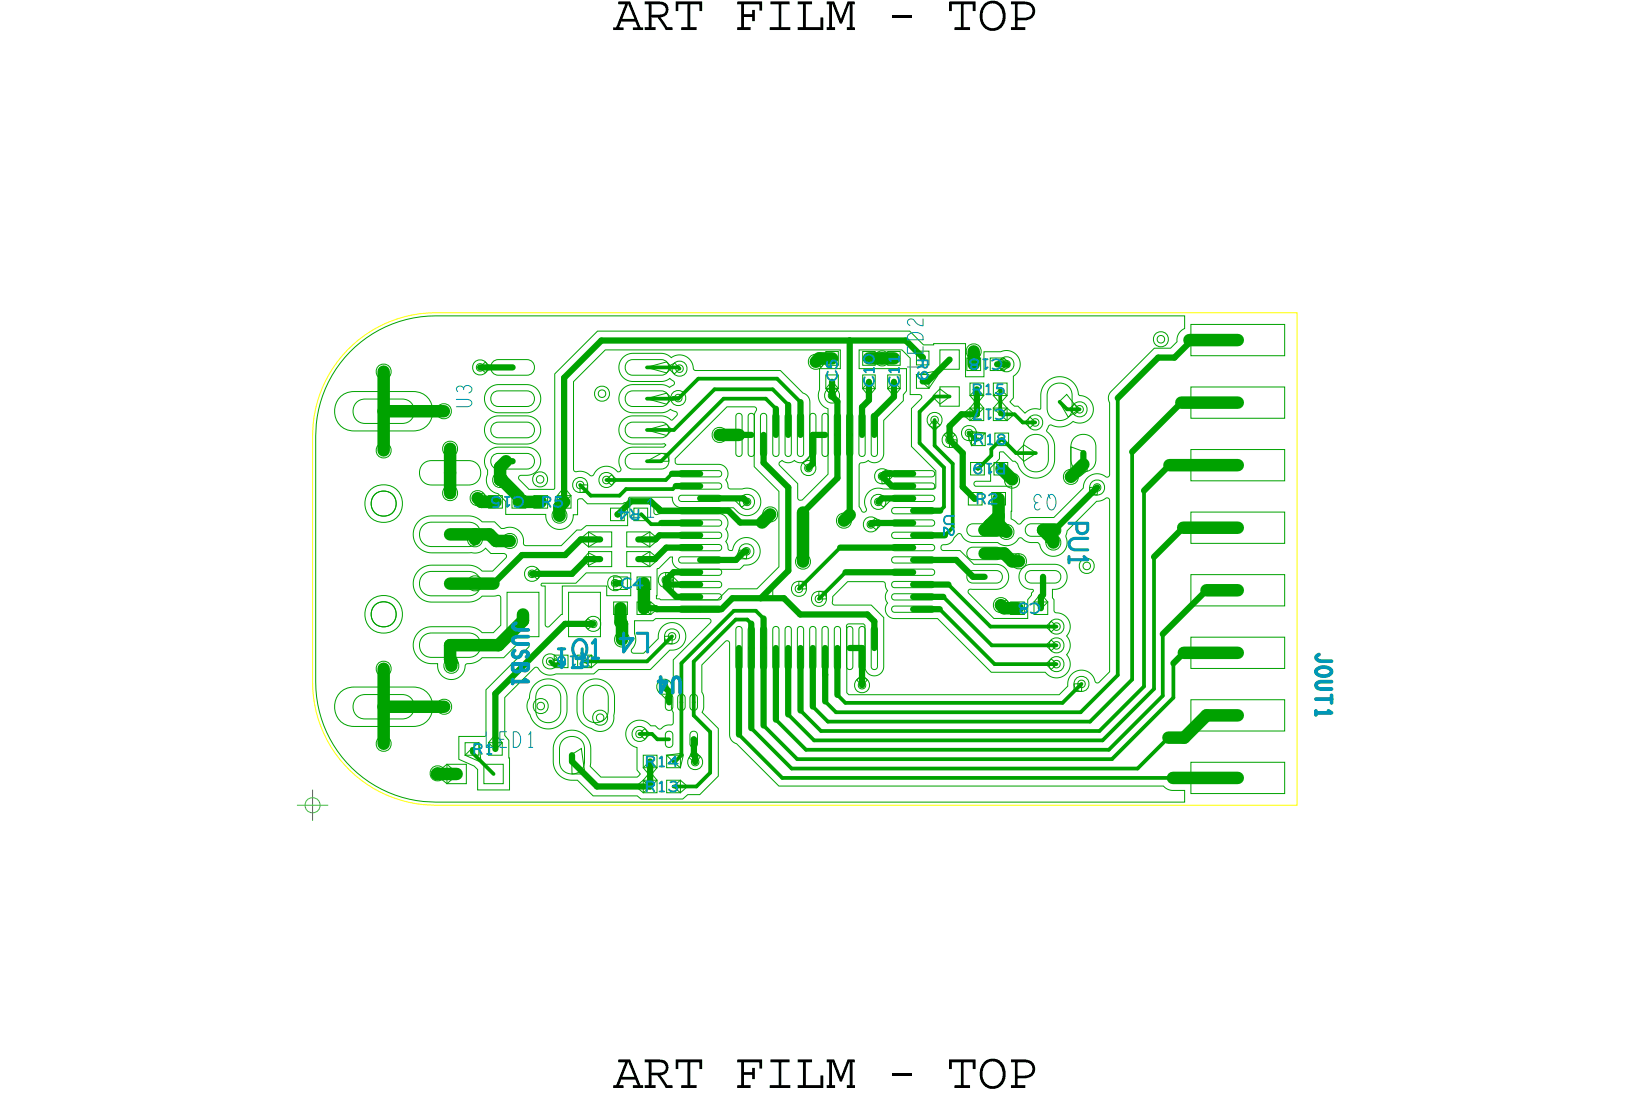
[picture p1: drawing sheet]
<svg xmlns="http://www.w3.org/2000/svg" width="67mm" height="45mm" viewBox="0 0 67 45" stroke-linecap="round" stroke-linejoin="round" font-family="sans-serif">
<defs><g id="words">
<g font-size="2.1">
<text x="24.9" y="1.2">ART FILM - TOP</text>
<text x="24.9" y="44.2">ART FILM - TOP</text>
</g>
<g font-size=".8" fill="#0097b7">
<text x="25.5" y="21">L1</text>
<text x="23.8" y="26.3" transform="rotate(-180 23.8 26.3)">F1</text>
</g>
<text font-size=".8" fill="#00a200" x="26.4" y="25.7" transform="rotate(-180 26.4 25.7)">L4</text>
<g font-size=".6" fill="#0097b7">
<text x="42.9" y="20.1" transform="rotate(-180 42.9 20.1)">Q3</text>
<text x="19.7" y="30.4">LED1</text>
</g>
<text font-size=".6" fill="#00a200" x="27.7" y="27.5" transform="rotate(-180 27.7 27.5)">U4</text>
<g font-size=".4" fill="#0097b7">
<text x="36.5" y="15.7" transform="rotate(-90 36.5 15.7)">C11</text>
<text x="37.3" y="14.6" transform="rotate(90 37.3 14.6)">R9</text>
<text x="39.5" y="16">R15</text>
<text x="21.3" y="20.2" transform="rotate(-180 21.3 20.2)">C15</text>
<text x="22" y="20.6">R5</text>
<text x="26" y="20.7" transform="rotate(-180 26 20.7)">R4</text>
<text x="39.5" y="18">R18</text>
<text x="39.6" y="20.5">R2</text>
<text x="40.9" y="18.8" transform="rotate(-180 40.9 18.8)">R19</text>
<text x="24" y="26.7" transform="rotate(-180 24 26.7)">R16</text>
<text x="19.2" y="30.6">R1</text>
<text x="26.2" y="31.1">R14</text>
<text x="26.2" y="32.1">R13</text>
</g>
</g></defs>
<!-- layer: Board Outline -->
<path d="M14.1 14.2a5 5 0 0 1 3.6-1.5h35v20h-35a5 5 0 0 1-5-5v-10a5 5 0 0 1 1.4-3.5z" fill="none" stroke="#ff0" stroke-width=".04"/>
<!-- layer: Nets -->
<g fill="none" stroke="#00a200" stroke-width=".04">
<path d="M14 16l.4-.1h2.4a.8 .8 0 0 1 .8 .8 .8 .8 0 0 1-.8 .8h-2.4a.81 .81 0 0 1-.8-.6 .81 .81 0 0 1 .4-.9zM14.2 14.3a4.9 4.9 0 0 1 3.5-1.5h30.4v.5l-.2 .2-.1 .4-.2 .2h-.7l-1.8 1.9-.1 3.4-.4-.2-.4 .2-.1 .2-.1 .2-1.2 1.2h-1l-.4 .3-.3-.2v-1.4h-1.5v-.1l.1-.1h.5v-.5l.4-.4v-.3h.2l.6 .6a.76 .76 0 0 0 .8 .5 .76 .76 0 0 0 .7-.7l-.1-.7-.1-.3a.27 .27 0 0 1-.2-.2 .27 .27 0 0 1 .2-.2h.1a.94 .94 0 0 0 .8-.2l.4 .1 .4-.3v-.4l-.2-.3a.5 .5 0 0 1-.5-.5 .77 .77 0 0 0-.9-.4 .77 .77 0 0 0-.5 .8v.5h-.4l-.3 .2-.6-.5 .2-.1v-.9l.2-.2 .1-.3-.1-.3-.2-.2-.3-.1-.9 .1v1h-.8v-1.3h-1.7l-.5-.6h-12.7l-1.8 1.8v4.6l-1 .1-.4-.4v-.2l.6-.1 .3-.3-.1-.5-.4-.2h-1.3l-.3 .1-.2 .4 .1 .4v.5l.1 .3 .6 .5v.5h1.7l.1 .4 .5 .2 .4-.2 .1-.4h.2v-.6h.2l.2 .2 1.5-.1 .1 .1v.8h-1.7l-.2 .2h-.2l-.6 .7h-1.4l-.1-.1-.1-.4-.3-.3-.5 .1-.3-.3h-.5l-.5-.2h-1.6a.75 .75 0 0 0-.7 .7 .75 .75 0 0 0 .7 .7l1.8 .1 .4-.2 .2 .2h.6l.1 .1-.6 .6h-.4l-.5-.2h-1.7l-.4 .2-.2 .4 .1 .6 .5 .2h1.7l.5-.2h.7v1.2l-.3 .3h-.4l-.5-.2h-1.8l-.3 .2-.2 .3v.5l.2 .3 .4 .1h.4l.1 .5 .5 .2 .4-.2 .2-.4 .3-.1 .3-.2h.9l.6-.6h.3l.1 .1-1.8 1.8v1.9h-1.1v.9l.8 .4v.9h1.3v-2l-.2-.2v-1.6l1.2-1.2 .6 .3h1.8l.2-.2h2.1l.8-.8h.3l.2-.2 .1-.2v-.3l-.3-.4h-.4l-.3 .3-.1 .3-.5 .6h-.5l-.1-.1 .2-.4v-.8h.7l.1-.1 2.3 .1v.1l-1.5 1.5v1.3l-.1 .2v1.1l-.5 .2-.6-.3-.3-.1-.2 .1-.2 .3v.5l.4 .3v.9l.1 .1v.1l-1.6 .1-.4-.5v-.7a.76 .76 0 0 0-.8-.7 .76 .76 0 0 0-.7 .7v.7a.76 .76 0 0 0 .8 .6h.2l.6 .6h1.8l.1 .1h1.7l.2-.1h.5l.8-.8v-1.9l-.7-.7 .1-.6-.1-.2v-1.1l1-1 .1 .1 .1 3.9 1.9 1.9h15.7l.3 .2h.5v.5l-30.9-.1a4.9 4.9 0 0 1-4.4-4.8l.1-10.5a4.9 4.9 0 0 1 1.3-2.9zM14.5 16.3l.3-.1h1.5l.4 .1 .1 .3v.2l-.1 .3-.4 .1h-1.5l-.3-.1-.1-.3v-.2zM15.4 14.9l.2-.1 .2 .1 .1 .2-.1 .2-.2 .1-.2-.1-.1-.2zM15.4 18.1l.2-.1 .2 .1 .1 .2-.1 .2-.2 .1-.2-.1-.1-.2zM15.5 15l.1-.1 .1 .1v.2h-.1h-.1zM15.5 18.2l.1-.1 .1 .1v.2h-.1h-.1zM17.2 18.8l.3-.1h1.5l.4 .1 .1 .3v.2l-.1 .3-.4 .1h-1.5l-.3-.1-.1-.3v-.2zM17.8 16.5l.2-.1 .3 .1v.2v.2l-.3 .1-.2-.1-.1-.2zM17.9 16.6l.1-.1 .2 .1v.2l-.2 .1-.1-.1zM18.1 18l.2-.1 .2 .1 .1 .2-.1 .2-.2 .1-.2-.1-.1-.2zM18.1 19.8l.2-.1 .2 .1 .1 .2-.1 .2-.2 .1-.2-.1-.1-.2z"/>
<path d="M18.2 18.1h.1h.1v.2l-.1 .1-.1-.1zM18.2 20l.1-.1 .1 .1v.1l-.1 .1-.1-.1zM19.3 14.7l.2-.1 .2 .1 .1 .2-.1 .2-.2 .1-.2-.1-.1-.2zM19.4 14.8h.1h.1v.2l-.1 .1-.1-.1zM19.5 14.9l.2-.2 .2 .2-.2 .2zM19.8 17.1l.4-.2h1.3l.4 .3 .1 .4-.2 .3-.3 .1h-1.4l-.2-.1-.2-.3v-.3zM19.8 15.8l.4-.2h1.3l.4 .3 .1 .4-.2 .3-.3 .1h-1.4l-.2-.1-.2-.3v-.2zM20 14.7l.3-.1h1.1l.2 .1 .1 .2-.1 .2-.2 .1h-1.1l-.3-.1-.1-.2zM20 16l.3-.1h1.1l.2 .1 .1 .2-.1 .2-.2 .1h-1.1l-.3-.1-.1-.2zM20 17.2l.3-.1h1.1l.2 .1 .1 .3-.1 .2-.2 .1h-1.1l-.3-.1-.1-.2zM20 18.5l.3-.1h1.1l.2 .1 .1 .2-.1 .2-.2 .1h-1.1l-.3-.1-.1-.2zM20.1 19.3l.2-.1 .2 .1 .1 .2-.1 .2-.2 .1-.2-.1-.1-.2z"/>
<path d="M20.2 19.4l.1-.1 .2 .1v.2h-.2h-.1zM20.3 19.5h.1v.3h-.1zM21.7 19.3l.2-.1 .3 .1 .1 .2-.1 .2-.3 .1-.2-.1-.1-.2zM21.8 19.4l.1-.1 .2 .1v.1l-.2 .1-.1-.1zM22.9 19.9h.1l.2 .2-.3 .3-.3-.3zM23.3 15.5l1.3-1.3h9.5v.8h-.8v1.2l.1 .2 .2 .2v2.7l-1 1h-.1l-.1-.1v-.6l-.7-.7 .1-.2 .2 .1 .3-.1 .4 .1 .1-.2 .1-.2v-2.2l-1.2-1.2h-3.4l-.3-.4-.4-.2a.71 .71 0 0 1-.7-.1l-1.4 .1-.3 .2-.1 .3 .2 .4 .2 .2h1.4a.32 .32 0 0 1 .5 0l-.2 .2-.3-.1h-1.3l-.2 .1-.2 .3v.4l.3 .3 1.5 .1a.32 .32 0 0 1 .5 0l-.2 .3-.4-.2h-1.3l-.2 .1-.2 .2v.5l.2 .3h1.6l.1 .1-.1 .1h-1.6l-.2 .4v.5v.1l-.6-.3-.3 .1-.3 .3-.3-.1h-.3l-.1-.1zM23.3 19.5l.3-.1 .2 .1 .1 .2-.1 .2-.2 .1-.3-.1v-.2zM23.4 19.6l.2-.1 .1 .1v.2h-.1h-.2zM23.6 19.7h.3v.3h-.3zM24.2 15.8l.3-.1 .2 .1 .1 .2-.1 .2-.2 .1-.3-.1v-.2zM24.3 15.9l.2-.1 .1 .1v.2h-.1h-.2zM24.4 19.3l.2-.1 .3 .1v.2v.2l-.3 .1-.2-.1-.1-.2z"/>
<path d="M24.5 19.4l.1-.1 .2 .1v.2h-.2h-.1zM24.6 19.5l.3-.2 .1 .2-.1 .2zM25.5 16l.2-.1h1.2l.2 .1 .1 .2-.1 .2-.2 .1h-1.2l-.2-.1-.1-.2zM25.5 18.5l.2-.1h1.2l.2 .1 .1 .2-.1 .2-.2 .1h-1.2l-.2-.1-.1-.2zM25.5 17.2l.2-.1h1.2l.2 .1 .1 .3-.1 .2-.2 .1h-1.2l-.2-.1-.1-.2zM25.5 14.7l.2-.1h1.2l.2 .1 .1 .2-.1 .2-.2 .1h-1.2l-.2-.1-.1-.2zM26.3 16.2l.8-.2 .2 .2-.2 .2zM26.3 17.5l.8-.3 .2 .3-.2 .2zM26.3 14.9l.8-.2 .2 .2-.2 .2zM26.3 18.7l.6-.3 .3 .1v.2zM27.2 14.9l.2-.2 .2 .3-.2 .2-.2-.2zM27.3 16l.3-.1 .2 .1 .1 .2-.1 .2-.2 .1-.3-.1v-.2z"/>
<path d="M27.4 14.8l.2-.1 .2 .1 .1 .2-.1 .2-.2 .1-.2-.1-.1-.2zM27.4 16.1l.2-.1 .1 .1v.1l-.1 .1-.2-.1zM27.5 14.9l.1-.1 .1 .1v.1l-.1 .1-.1-.1zM27.6 19.7l.1-.1h1.5l.1 .1v.1l-.1 .1h-1.5l-.1-.1zM27.6 19.2l.1-.1h1.5l.1 .1v.1l-.1 .1h-1.5l-.1-.1zM29 17.5l.2-.1 .3 .1v.2v.2l-.3 .1-.2-.1-.1-.2zM29.1 17.6l.1-.1 .2 .1v.1l-.2 .1-.1-.1zM30 16.8h.1l.1 .1v1.5l-.1 .1h-.1l-.1-.1v-1.5zM30.5 16.8h.1l.1 .1v1.5l-.1 .1h-.1l-.1-.1v-1.5zM31 16.8h.1l.1 .1v1.5l-.1 .1h-.1l-.1-.1v-1.5zM31.5 16.8h.1l.1 .1v1.5l-.1 .1h-.1l-.1-.1v-1.5zM32 16.8h.1l.1 .1v1.5l-.1 .1h-.1l-.1-.1v-1.5z"/>
<path d="M32.5 16.8h.1l.1 .1v1.5l-.1 .1h-.1l-.1-.1v-1.5zM32.6 18.8l.2-.1 .3 .1 .1 .2-.1 .2-.3 .1-.2-.1-.1-.2zM32.7 18.9h.1h.2v.2l-.2 .1-.1-.1zM32.9 14.5l.2-.1 .3 .1 .1 .2-.1 .2-.3 .1-.2-.1-.1-.2zM32.9 18.5l.1 .1v.2l-.2 .2-.2-.2zM33 16.8h.1l.1 .1v1.5l-.1 .1h-.1l-.1-.1v-1.5zM33 14.6l.1-.1 .2 .1v.2h-.2h-.1zM33.1 14.7l.3-.1 .1 .1-.1 .2zM33.5 16.8h.1l.1 .1v1.5l-.1 .1h-.1l-.1-.1v-1.5zM33.6 14.3h.5v.5h-.5zM33.6 15.2h.5v.6h-.5zM33.6 15.9l.2-.1 .2 .1 .1 .2-.1 .2-.2 .1-.2-.1-.1-.2z"/>
<path d="M33.7 16l.1-.1 .1 .1v.1l-.1 .1-.1-.1zM33.7 15.7h.2l.1 .1-.2 .3-.2-.3zM33.8 15.5l.3 .3-.3 .2-.2-.2zM34 16.8h.1l.1 .1v1.5l-.1 .1h-.1l-.1-.1v-1.5zM34.5 16.8h.1l.1 .1v1.5l-.1 .1h-.1l-.1-.1v-1.5zM34.9 14.2h1.7l.4 .3v1.5h.4l.1 .1-.5 .5v1.5l1 1v.7l-.1 .1-2.2-.1-.3 .1-.2 .3v.5l-.1 .1-.2-.2v-1.7l.4-.2 .3 .1 .3-.2v-1.5l.8-.8v-.3l.1-.1v-.9h-1.9zM35 16.8h.1l.1 .1v1.5l-.1 .1h-.1l-.1-.1v-1.5zM35.1 14.3h.5v.5h-.5zM35.1 15.2h.5v.6h-.5zM35.3 15.5l.3 .3-.3 .2-.2-.2zM35.5 16.8h.1l.1 .1v1.5l-.1 .1h-.1l-.1-.1v-1.5zM35.6 14.3l.2-.1 .3 .1v.3v.2l-.3 .1-.2-.1-.1-.2z"/>
<path d="M35.6 19.1l.2-.1 .3 .1v.2v.2l-.3 .1-.2-.1-.1-.2zM35.7 14.5l.1-.1 .2 .1v.1l-.2 .1-.1-.1zM35.7 19.3l.1-.1 .2 .1v.1l-.2 .1-.1-.1zM35.8 19.3h.3v.3h-.3zM36 19.1h.2l.1 .1-.2 .4-.3-.3zM36.1 14.3h.5v.5h-.5zM36.1 15.2h.5v.6h-.5zM36.2 19.2l.2-.1h1.5l.1 .1v.1l-.1 .1h-1.5l-.2-.1zM36.2 19.7l.2-.1h1.5l.1 .1v.1l-.1 .1h-1.5l-.2-.1zM36.3 15.5l.3 .3-.3 .2-.2-.2zM37.2 15.2h.5v.6h-.5zM37.2 14.3h.5v.5h-.5z"/>
<path d="M37.2 15.2l.8-.1 .1 .1-.4 .6zM37.7 16.8l.3-.1 .2 .1 .1 .3-.1 .2-.2 .1-.3-.1v-.2zM37.8 17l.2-.1 .1 .1v.1l-.1 .1-.2-.1zM38 17l.2 .3-.2 .2-.2-.2zM38.2 15.7h.8v.8h-.8zM38.2 14.2h.8v.8h-.8zM38.2 15.8l.4 .3-.4 .3-.3-.3zM38.4 17.7l.2-.1 .2 .1 .1 .2-.1 .2-.2 .1-.2-.1-.1-.2zM38.4 17.8l.2-.1 .1 .1v.1l-.1 .1-.2-.1zM38.5 17.5h.1l.2 .2-.2 .2-.2-.2zM38.6 17.8l.3 .1v.2l-.3 .1zM39.1 17.4l.3-.1 .2 .1 .1 .2-.1 .2-.2 .1-.3-.1v-.2z"/>
<path d="M39.2 16.8l.2-.2 .3 .2-.3 .3-.2-.2zM39.2 17.5l.2-.1 .1 .1v.2h-.1h-.2zM39.3 14.5h.5v.5h-.5zM39.3 17.5l.7 .1-.5 .5zM39.3 14.1l.3-.1 .2 .1 .1 .2-.1 .2-.2 .1-.3-.1v-.2zM39.3 20h.6v.5h-.6zM39.4 17.6h.3v.3h-.3zM39.4 16.6h.6v.5h-.6zM39.4 15.6h.6v.5h-.6zM39.4 14.2l.2-.1 .1 .1v.1l-.1 .1-.2-.1zM39.4 18.8h.6v.5h-.6zM39.5 17.6h.5v.5h-.5z"/>
<path d="M39.6 16.3h.2l.2 .3-.3 .3-.3-.3zM39.7 15.8l.3 .3-.3 .2-.3-.2zM40.2 14.5h.6v.5h-.6zM40.3 20h.6v.5h-.6zM40.4 16.1l.2-.3 .3 .3-.3 .2zM40.4 16.6h.5v.5h-.5zM40.4 15.6h.5v.5h-.5zM40.4 18.8h.5v.5h-.5zM40.4 17.6h.6v.5h-.6zM40.5 14.8l.3-.3 .2 .3-.2 .2zM40.6 14.7l.1-.1 .2 .2-.2 .2-.2-.2zM40.6 16.3l.3 .3-.3 .2-.2-.2z"/>
<path d="M40.6 16.8l.3-.2 .3 .2-.3 .3zM40.7 14.6l.2-.1 .2 .1 .1 .2-.1 .2-.2 .1-.2-.1-.1-.2zM40.8 14.7l.1-.1 .1 .1v.2h-.1h-.1zM40.8 19.4h.3l.1 .2-.4-.1zM40.9 19.3l.2-.1 .3 .1v.2v.2l-.3 .1-.2-.1-.1-.2zM41 19.4h.1h.2v.2l-.2 .1-.1-.1zM41.3 18.3l.3-.2 .5 .3-.5 .3-.3-.3zM41.7 17.1l.1-.2 .3 .3-.3 .2zM41.7 17.8l.2-.1h.3a.89 .89 0 0 1 0 1.4h-.3a.98 .98 0 0 1-.2-1.3zM41.8 16.9h.3h.2l.1 .3-.1 .2-.2 .1-.3-.1v-.2zM41.9 17.1l.2-.1 .1 .1v.1l-.1 .1-.2-.1zM42.7 15.7l.2-.1h.3a.89 .89 0 0 1 0 1.5h-.3a.98 .98 0 0 1-.2-1.4z"/>
<path d="M43 16.3l.3-.3 .5 .7-.4 .2zM43.3 19.2l.2-.1 .2 .1 .1 .2-.1 .2-.2 .1-.2-.1-.1-.2zM43.4 19.3l.1-.1 .1 .1v.1l-.1 .1-.1-.1zM43.5 16.6l.2-.2 .2 .2-.2 .2zM43.5 18.1l.5 .2 .2 .8-.4 .3-.2-.1-.1-.1zM43.6 17.8l.3-.1h.3a.89 .89 0 0 1 0 1.4h-.3a.98 .98 0 0 1-.3-1.3zM43.6 16.4l.3-.1 .2 .1 .1 .2-.1 .2-.2 .1-.3-.1v-.2zM43.7 16.5h.2h.1v.2l-.1 .1-.2-.1zM44.3 19.8h.3v.3h-.3zM44.3 19.6l.3-.1 .2 .1 .1 .2-.1 .2-.2 .1-.3-.1v-.2zM44.4 19.7l.2-.1 .1 .1v.2h-.1h-.2zM46.9 13.6l.3-.1 .2 .1 .1 .2-.1 .2-.2 .1-.3-.1v-.2z"/>
<path d="M47 13.7l.2-.1 .1 .1v.2h-.1h-.2zM48.4 13.2h3.8v1.2h-3.8zM48.4 15.7h3.8v1.3h-3.8zM48.4 18.3h3.8v1.2h-3.8zM14 28l.4-.1h2.4a.8 .8 0 0 1 .8 .8 .8 .8 0 0 1-.8 .8h-2.4a.81 .81 0 0 1-.8-.6 .81 .81 0 0 1 .4-.9zM14.5 28.3l.3-.1h1.5l.4 .1 .1 .3v.2l-.1 .3-.4 .1h-1.5l-.3-.1-.1-.3v-.2zM15.4 26.9h.2h.2l.1 .3-.1 .2-.2 .1-.2-.1-.1-.2zM15.4 30l.2-.1 .2 .1 .1 .2-.1 .2-.2 .1-.2-.1-.1-.2zM15.5 27.1l.1-.1 .1 .1v.1l-.1 .1-.1-.1zM15.5 30.1h.1h.1v.2l-.1 .1-.1-.1zM17.2 23.3l.3-.1h1.5l.4 .1 .1 .3v.2l-.1 .3-.4 .1h-1.5l-.3-.1-.1-.3v-.2zM17.2 21.3l.3-.1h1.5l.4 .1 .1 .3v.2l-.1 .3-.4 .1h-1.5l-.3-.1-.1-.3v-.2z"/>
<path d="M17.2 25.8l.3-.1h1.5l.4 .1 .1 .3v.2l-.1 .3-.4 .1h-1.5l-.3-.1-.1-.3v-.2zM17.6 31.2l.2-.1 .2 .1 .1 .2-.1 .2-.2 .1-.2-.1-.1-.2zM17.6 31.3h.2h.1v.2l-.1 .1-.2-.1zM17.8 31.3l.4-.3 .4 .4-.4 .4-.4-.3zM17.8 28.5l.2-.1 .3 .1 .1 .2-.1 .2-.3 .1-.2-.1-.1-.2zM17.9 28.6l.1-.1 .2 .1v.2l-.2 .1-.1-.1zM18.1 26.8l.2-.1 .3 .1v.2v.2l-.3 .1-.2-.1-.1-.2zM18.2 31h.7v.8h-.7zM18.2 27l.1-.1 .2 .1v.1l-.2 .1-.1-.1zM18.3 26.8l.2-.1 .1 .2-.2 .2zM18.9 30.2h.6v.5h-.6zM19.1 23.5l.2-.1 .2 .1 .1 .2-.1 .2-.2 .1-.2-.1-.1-.2z"/>
<path d="M19.1 21.7l.2-.1 .2 .1 .1 .2-.1 .2-.2 .1-.2-.1-.1-.2zM19.2 23.6l.1-.1 .1 .1v.2h-.1h-.1zM19.2 21.8l.1-.1 .1 .1v.2l-.1 .1-.1-.1zM19.2 30.4l.3-.2v.7l-.6-.2zM19.2 20l.2-.1 .2 .1 .1 .2-.1 .2-.2 .1-.2-.1-.1-.2zM19.3 20.2l.1-.1 .1 .1v.1l-.1 .1-.1-.1zM19.4 20.2l.2-.2 .2 .2-.2 .2zM19.7 31h.7v.8h-.7zM19.8 30.2h.6v.5h-.6zM19.9 20.1h.5v.5h-.5zM20.5 21.8l.2-.1 .2 .1 .1 .2-.1 .2-.2 .1-.2-.1-.1-.2zM20.6 21.9l.1-.1 .1 .1v.1l-.1 .1-.1-.1z"/>
<path d="M20.6 24.1h1.3v1.8h-1.3zM20.8 20.1h.6v.5h-.6zM21.4 23.1l.2-.1 .2 .1 .1 .2-.1 .2-.2 .1-.2-.1-.1-.2zM21.5 23.2l.1-.1 .2 .1v.2l-.2 .1-.1-.1zM21.6 23.3l.2-.2 .2 .2-.2 .2zM21.7 20.1h.6v.5h-.6zM21.7 28.5l.3-.1 .2 .1 .1 .2-.1 .2-.2 .1-.3-.1v-.2zM21.7 27.8a.76 .76 0 0 1 .9-.2 .76 .76 0 0 1 .4 .7v.5a.8 .8 0 0 1-.7 .8 .8 .8 0 0 1-.9-.7v-.3l.1-.5zM21.8 28.6l.2-.1 .1 .1v.1l-.1 .1-.2-.1zM21.9 28l.2-.2h.3a.89 .89 0 0 1 0 1.5h-.3a.98 .98 0 0 1-.2-1.3zM22 23.7h1.4l.4-.4h1.8v.9h-.9v-.4h-1.9v1.2l-.6 .5v-.1v-1.6h-.2zM22.1 26.6h.3h.2l.1 .3-.1 .2-.2 .1-.3-.1-.1-.2z"/>
<path d="M22.2 26.8l.2-.1 .1 .1v.1l-.1 .1-.2-.1zM22.5 20.7l.2-.1 .3 .1v.2v.2l-.3 .1-.2-.1-.1-.2zM22.5 26.6h.6v.5h-.6zM22.6 20.9l.1-.1 .2 .1v.1l-.2 .1-.1-.1zM22.6 20.1h.6v.5h-.6zM22.8 30.1l.3-.2h.3a.89 .89 0 0 1 0 1.5h-.3a.98 .98 0 0 1-.3-1.3zM23.1 24.1h1.3v1.8h-1.3zM23.2 30.6l.4-.2 .1 .9v.1h-.5zM23.5 26.6h.5v.5h-.5zM23.6 21.8l.3-.2 .5 .3-.5 .3-.3-.2zM23.7 27.8v-.1a.76 .76 0 0 1 .8-.1 .76 .76 0 0 1 .5 .7l-.1 .9-.1 .3-.3 .2-.5-.1a.76 .76 0 0 1-.6-.8l.1-.6zM23.7 26.9l.3-.3 .3 .3-.3 .2z"/>
<path d="M23.8 25.2l.1-.1 .2 .2-.2 .2-.2-.1zM23.8 28l.3-.2h.3a.89 .89 0 0 1 0 1.5h-.3a.98 .98 0 0 1-.3-1.3zM23.9 25.1l.2-.1 .2 .1 .1 .2-.1 .2-.2 .1-.2-.1-.1-.2zM23.9 21.6h1v.6h-1zM23.9 22.4h1v.6h-1zM23.9 22.4l.5 .3-.5 .3-.2-.3zM24 25.3l.1-.1 .1 .1v.1l-.1 .1-.1-.1zM24.2 28.9l.2-.1 .2 .1 .1 .2-.1 .3h-.2h-.2l-.1-.3zM24.2 29.1l.2-.1 .1 .1v.1l-.1 .1-.2-.1zM24.8 23.5l.2-.1 .2 .1 .1 .2-.1 .2-.2 .1-.2-.1-.1-.2zM24.8 20.6h.6v.5h-.6zM24.9 23.6l.1-.1 .1 .1v.2h-.1h-.1z"/>
<path d="M24.9 24.4h.6v.6h-.6zM24.9 23.4h.6v.5h-.6zM25.5 22.4h.9v.6h-.9zM25.5 21.6h.9v.6h-.9zM25.6 20.2h1.7l.1 .3 .2 .1h2.2l.4 .3 .5-.1 .2-.3-.1-.4-.3-.3h-.9l-.1-.3 .1-.3-.2-.3h-.2h-1.7l-.1-.3 2.1-2.1h1.2v.1l-.1 .3v2l1 1.1v3l-.8 .9h-1.2l-.4 .5-2.5-.1v-1.2l.5-.5h.1l.1 .4 .2 .1h2.5l.1-.2h.3l.2-.1 .2-.3v-.3l-.3-.3-.3-.1-.4 .2-.2 .4-.1-.1-.1-.3 .1-.2-.1-.3 .1-.3-.3-.3h-2.6l-.1-.1v-.4h-1l-.1-.1zM25.8 29.6l.2-.1 .2 .1 .1 .2-.1 .2-.2 .1-.2-.1-.1-.2zM25.8 29.7h.2h.1v.2l-.1 .1-.2-.1zM25.9 24.4h.5v.6h-.5zM25.9 23.4h.5v.5h-.5zM25.9 31.9l.2-.2 .3 .2-.3 .3-.2-.2zM25.9 22.7l.5-.3 .3 .3-.3 .3zM25.9 21.9l.5-.3 .3 .3-.3 .3z"/>
<path d="M26 29.8l.2-.2 .2 .2-.2 .2zM26.1 24.7l.3-.3 .3 .3-.3 .3zM26.1 30.7h.6v.5h-.6zM26.1 31.7h.6v.5h-.6zM26.4 31.4h.1l.2 .3-.3 .3-.3-.3zM26.4 30.9l.3 .3-.3 .3-.3-.3zM26.8 27.7l.2-.1 .2 .1 .1 .2-.1 .2-.2 .1-.2-.1-.1-.2zM26.8 23.3h.3h.2l.1 .3-.1 .2-.2 .1-.3-.1-.1-.2zM26.9 23.5l.2-.1 .1 .1v.1l-.1 .1-.2-.1zM27 27.9l.2 .2v.2l-.1 .1-.3-.3zM27 25.8h.3v.3h-.3zM27 23.5l.3-.2 .3 .3-.1 .1h-.3z"/>
<path d="M27 23.5l.4 .1v.4h-.2l-.1-.2zM27.1 23.3h.2l.1 .3h-.4zM27.1 25.6l.2-.1 .2 .1 .1 .2-.1 .3h-.2h-.2l-.1-.3zM27.1 30.7h.5v.5h-.5zM27.1 31.7h.5v.5h-.5zM27.1 30.7l.6-.1-.1 .6zM27.1 29.7h.2v.1v.5h-.2l-.1-.1zM27.1 28.2h.2v.1v.5h-.2l-.1-.1zM27.2 25.8l.1-.1 .1 .1v.1l-.1 .1-.1-.1zM27.3 31.9l.3-.2 .3 .2-.3 .3zM27.6 20.7l.1-.1h1.5l.1 .1v.1l-.1 .1h-1.5l-.1-.1zM27.6 24.2l.1-.1h1.5l.1 .1v.1l-.1 .1h-1.5l-.1-.1z"/>
<path d="M27.6 23.7l.1-.1h1.5l.1 .1v.1l-.1 .1h-1.5l-.1-.1zM27.6 23.2l.1-.1h1.5l.1 .1v.1l-.1 .1h-1.5l-.1-.1zM27.6 21.2l.1-.1h1.5l.1 .1v.1l-.1 .1h-1.5l-.1-.1zM27.6 22.2l.1-.1h1.5l.1 .1v.1l-.1 .1h-1.5l-.1-.1zM27.6 21.7l.1-.1h1.5l.1 .1v.1l-.1 .1h-1.5l-.1-.1zM27.6 24.7l.1-.1h1.5l.1 .1v.1l-.1 .1h-1.5l-.1-.1zM27.6 22.7l.1-.1h1.5l.1 .1v.1l-.1 .1h-1.5l-.1-.1zM27.6 20.2l.1-.1h1.5l.1 .1v.1l-.1 .1h-1.5l-.1-.1zM27.6 28.2h.2v.1v.5h-.2l-.1-.1zM28 30.7l.2-.1 .3 .1v.2v.3l-.3 .1-.2-.1-.1-.3zM28.1 30.6l.1-.1 .3 .2-.2 .3-.3-.2zM28.1 30.9l.1-.1 .2 .1v.1l-.2 .1-.1-.1z"/>
<path d="M28.1 28.2h.2v.1v.5h-.2l-.1-.1zM28.1 29.7h.2v.1v.5h-.2l-.1-.1zM30 20.2h.2l.2 .2-.3 .2-.2-.3zM30 25.5h.1l.1 .1v1.5l-.1 .1h-.1l-.1-.1v-1.5zM30 22.3l.4 .1-.1 .3-.3-.1zM30.1 22.2l.2-.1 .3 .1v.2v.2l-.3 .1-.2-.1-.1-.2zM30.1 20.2l.3-.1 .2 .1 .1 .2-.1 .2-.2 .1-.3-.1-.1-.2zM30.2 22.3l.1-.1 .2 .1v.2h-.2h-.1zM30.2 20.3l.2-.1 .1 .1v.2h-.1h-.2zM30.5 25.5h.1l.1 .1v1.5l-.1 .1h-.1l-.1-.1v-1.5zM30.9 24.3l.4-.4h.1v.4zM31 25.5h.1l.1 .1v1.5l-.1 .1h-.1l-.1-.1v-1.5z"/>
<path d="M31.1 20.7l.2-.1 .2 .1 .1 .2-.1 .2-.2 .1-.2-.1-.1-.2zM31.2 20.8l.1-.1 .1 .1v.2h-.1h-.1zM31.5 25.5h.1l.1 .1v1.5l-.1 .1h-.1l-.1-.1v-1.5zM32 25.5h.1l.1 .1v1.5l-.1 .1h-.1l-.1-.1v-1.5zM32.2 23.7l.3-.1 .2 .1 .1 .2-.1 .2-.2 .1-.3-.1v-.2zM32.3 23.8h.2h.1v.2l-.1 .1-.2-.1zM32.4 22.6l.2-.1 .3 .1v.2v.2l-.3 .1-.2-.1-.1-.2zM32.5 23.6h.2l.1 .3h-.4zM32.5 25.5h.1l.1 .1v1.5l-.1 .1h-.1l-.1-.1v-1.5zM32.5 22.7h.1h.2v.2l-.2 .1-.1-.1zM33 25.5h.1l.1 .1v1.5l-.1 .1h-.1l-.1-.1v-1.5zM33 24.1l.3-.1 .2 .1 .1 .2-.1 .2-.2 .1-.3-.1v-.2z"/>
<path d="M33.1 24.2h.2h.1v.2l-.1 .1-.2-.1zM33.3 24h.3v.3h-.3zM33.5 25.5h.1l.1 .1v1.5l-.1 .1h-.1l-.1-.1v-1.5zM34 25.5h.1l.1 .1v1.5l-.1 .1h-.1l-.1-.1v-1.5zM34.1 20.9l.2-.1 .2 .1 .1 .2-.1 .3h-.2h-.2l-.1-.3zM34.2 21.1l.1-.1 .1 .1v.1l-.1 .1-.1-.1zM34.4 23.6h1.5l.2 .4-.1 .2 .1 .3-.1 .3 .1 .2 .2 .1h1.8l2.2 2.2h2.2l.2 .2h.3l.4-.2 .1-.4a.7 .7 0 0 1 0-.7v-.1a.54 .54 0 0 1 0-.6l-.2-.4-.5-.3v-.9l.3-.1 .3-.3-.1-.3-.2-.2-1.2-.1-.3 .1-.2 .3v.3l.2 .3 .4 .1-.2 .4v.7h-1.4l-1.1-1.1 .1-.1h1.3l.3-.4-.1-.4-.3-.2h-1l-.6-.5h-.7l-.1-.2 .4-.2 .4-.3 .4 .3h1.1l.4 .2 .3-.1 .3-.3 .3 .2h.4l.3 .5 .4 .1 .4-.4 .1-.6 1.2-1.2 .4-.2 .1 .1v7l-.5 .4h-.1l-.2-.4-.4-.1-.4 .2-.1 .5-.4 .3h-8.5l-.1-.1v-2.7l.1-.1 .6 .1 .1 1.7 .1 .3h.3l.2-.1 .1-.2v-2l-.5-.5-1.6-.1v-.3zM34.5 25.5h.1l.1 .1v1.5l-.1 .1h-.1l-.1-.1v-1.5zM34.8 27.6l.2-.1 .3 .1v.2v.2l-.3 .1-.2-.1-.1-.2zM34.9 27.8l.1-.1 .2 .1v.1l-.2 .1-.1-.1zM34.9 27.5h.2l.1 .1-.2 .3-.2-.3zM35 25.5h.1l.1 .1v1.5l-.1 .1h-.1l-.1-.1v-1.5z"/>
<path d="M35.2 21.1l.2-.1 .2 .1 .1 .2-.1 .2-.2 .1-.2-.1-.1-.2zM35.2 21.2l.2-.1 .1 .1v.2h-.1h-.2zM35.5 20.2l.2-.1 .2 .1 .1 .2-.1 .2-.2 .1-.2-.1-.1-.2zM35.5 25.5h.1l.1 .1v1.5l-.1 .1h-.1l-.1-.1v-1.5zM35.6 20.3l.1-.1 .1 .1v.2h-.1h-.1zM35.6 21.1l.2 .1-.2 .3-.2-.2zM35.7 20.4l.1-.2h.3l.1 .1-.3 .3zM36.2 22.2l.2-.1h1.5l.1 .1v.1l-.1 .1h-1.5l-.2-.1zM36.2 23.2l.2-.1h1.5l.1 .1v.1l-.1 .1h-1.5l-.2-.1zM36.2 20.2l.2-.1h1.5l.1 .1v.1l-.1 .1h-1.5l-.2-.1zM36.2 20.7l.2-.1h1.5l.1 .1v.1l-.1 .1h-1.5l-.2-.1zM36.2 23.7l.2-.1h1.5l.1 .1v.1l-.1 .1h-1.5l-.2-.1z"/>
<path d="M36.2 24.2l.2-.1h1.5l.1 .1v.1l-.1 .1h-1.5l-.2-.1zM36.2 24.7l.2-.1h1.5l.1 .1v.1l-.1 .1h-1.5l-.2-.1zM36.2 21.2l.2-.1h1.5l.1 .1v.1l-.1 .1h-1.5l-.2-.1zM36.2 21.7l.2-.1h1.5l.1 .1v.1l-.1 .1h-1.5l-.2-.1zM36.2 22.7l.2-.1h1.5l.1 .1v.1l-.1 .1h-1.5l-.2-.1zM39.3 22.3l.2-.1h1l.2 .1v.2v.1l-.2 .1h-1l-.2-.1v-.1zM39.3 23.2h.2h1h.2v.2v.2l-.2 .1h-1l-.2-.1v-.2zM39.3 21.3h.2h1h.2v.2v.2l-.2 .1h-1l-.2-.1v-.2zM40.4 24.4l.3-.1 .2 .1 .1 .2-.1 .2-.2 .1-.3-.1v-.2zM40.5 24.5l.2-.1 .1 .1v.1l-.1 .1-.2-.1zM40.6 24.5l.3-.1 .1 .1-.1 .2zM40.7 21.4l.2-.1 .2 .1 .1 .2-.1 .2-.2 .1-.2-.1-.1-.2z"/>
<path d="M40.7 21.5l.3 .1-.3 .2-.1-.1zM40.8 21.5l.1-.1 .1 .1v.2l-.1 .1-.1-.1zM41.1 24.4h.5v.6h-.5zM41.1 22.5h.3l.1 .3h-.4zM41.2 22.6l.2-.1 .2 .1 .1 .2-.1 .2-.2 .1-.2-.1-.1-.2zM41.3 22.7l.1-.1 .1 .1v.2h-.1h-.1zM41.7 23.2h.2h.9h.2l.1 .2-.1 .2-.2 .1h-.9l-.2-.1v-.2zM41.7 21.3h.2h.9h.2l.1 .2-.1 .2-.2 .1h-.9l-.2-.1v-.2zM42 24.4h.6v.6h-.6zM42.2 24.2h.2l.2 .2-.3 .3-.3-.3zM42.5 21.9h.2l.1 .2-.3-.1zM42.5 25.4l.2-.2 .2 .2-.2 .3z"/>
<path d="M42.5 26.2l.2-.2 .2 .2-.2 .2zM42.5 26.9l.2-.1 .2 .2-.2 .2zM42.6 21.8l.2-.1 .2 .1 .1 .2-.1 .2-.2 .1-.2-.1-.1-.2zM42.7 22l.1-.1 .1 .1v.1l-.1 .1-.1-.1zM42.7 25.2l.2-.1 .3 .1v.2v.3h-.3h-.2l-.1-.3zM42.7 26l.2-.1 .3 .1v.2v.2l-.3 .1-.2-.1-.1-.2zM42.7 26.8l.2-.1 .3 .1v.2v.2l-.3 .1-.2-.1-.1-.2zM42.8 25.4l.1-.1 .2 .1v.1l-.2 .1-.1-.1zM42.8 26.1h.1h.2v.2l-.2 .1-.1-.1zM42.8 26.9l.1-.1 .2 .1v.1l-.2 .1-.1-.1zM43.6 27.8h.4l-.1 .3h-.2zM43.7 27.6l.2-.1 .3 .1v.2v.2l-.3 .1-.2-.1-.1-.2z"/>
<path d="M43.8 27.7l.1-.1 .2 .1v.1l-.2 .1-.1-.1zM43.9 22.8l.3-.1 .2 .1 .1 .2-.1 .2-.2 .1-.3-.1v-.2zM44 22.9l.2-.1 .1 .1v.2h-.1h-.2zM48.4 20.8h3.8v1.3h-3.8zM48.4 23.3h3.8v1.3h-3.8zM48.4 25.9h3.8v1.2h-3.8zM48.4 28.4h3.8v1.3h-3.8zM48.4 31h3.8v1.2h-3.8z"/>
<circle cx="15.6" cy="24.9" r=".51"/>
<circle cx="15.6" cy="20.5" r=".51"/>
<circle cx="15.6" cy="20.5" r=".77"/>
<circle cx="15.6" cy="25" r=".77"/>
</g>
<g fill="none" stroke="#00a200" stroke-width=".25">
<path d="M19.5 14.9h1.3zM20.6 18.7h.2zM22.9 15.3v5.1zM24.4 13.8l-1.5 1.5zM24.4 13.8h10.1zM27.3 19.2h1.1zM27.5 19.7h.9zM30 17.7h.5zM31 18.8l1 1zM31 17.7v1.1zM31.5 16.6v1.1zM32 16.4v1.3z"/>
<path d="M32 19.8v3.4zM32.5 16.3v1.4zM32.8 19l.2-.2zM33 17.7v1.1zM33 17.7h.5zM33.8 15.5v.6zM33.8 16.1l.2 .2zM33.8 16.1h.1M34 16.3v1.4zM34 17.7v1.7zM34.5 13.8h.1M34.5 13.8h2.3z"/>
<path d="M34.5 17.7v3.2zM34.5 13.8v3.9zM35 16.5v1.2zM35.3 16.2l-.3 .3zM35.3 15.5v.7zM35.5 16.9v.8zM35.8 19.3l.4 .4zM35.9 19.2l-.1 .1zM35.9 19.2h1.2zM36.2 19.7h.9zM36.3 16.1l-.8 .8zM36.3 15.5v.6z"/>
<path d="M36.8 13.8l.7 .7zM37.5 15.5h.2zM38.6 14.6l-.9 .9zM38.6 17.3v.6zM38.6 17.9l.5 .5zM39.1 16.8l-.5 .5zM39.1 16.8h.6zM39.1 19.8l.5 .5zM39.1 18.4v1.4zM39.7 15.8v1zM40.5 14.8h.4zM41.1 19.5h.1"/>
<path d="M44 18.4v.5zM46 18.3l2-1.9zM47.1 14.5l-1.7 1.7zM47.1 14.5h.6zM47.5 18.9l-1 1zM48.3 13.9l-.6 .6zM48.3 13.8v.1zM20 23.7l1.2-1.2zM20.1 28.2v2.2zM21.2 22.5h1.8zM21.6 23.3h1.6zM23 22.5l.6-.6z"/>
<path d="M23 25.3l-2.9 2.9zM23 25.3h1.1zM23.2 30.9l1.1 1zM23.2 23.3l.6-.6zM23.2 30.7v.2zM23.6 21.9h.8zM23.8 22.7h.6zM24.3 31.9h2.1zM25 23.7h.2zM25.6 20.4l-.5 .5zM25.9 22.7h.7zM25.9 21.9h.7z"/>
<path d="M26.2 24.7h.4zM26.4 30.9v1zM26.6 22.7l.5-.5zM26.6 21.9l.2-.2zM26.7 24.7h.1M26.7 24.7h1.7zM26.8 21.7h1.6zM26.8 20.7h1.6zM26.9 21.2h1.5zM27.1 23.6l.3-.4zM27.1 23.6l.1 .1zM27.1 23.6v.2z"/>
<path d="M27.1 23.8l.4 .4zM27.1 22.2h1.3zM27.2 28.1v.4zM27.2 23.7h1.2zM27.4 23.2h1zM27.5 24.2h.9zM28.2 30h.1M28.2 30.7h.1M28.2 30v.7zM28.2 30.7v.2zM28.4 24.7h.9zM28.4 20.2h1.8z"/>
<path d="M28.4 20.7h1.2zM28.4 22.7h1.5zM29.3 24.7l.5-.4zM29.6 20.7l.5 .5zM29.8 24.3h1.1zM30 26.3v3.5zM30.1 21.2h.9zM30.2 20.2l.2 .2zM30.3 22.4l-.4 .3zM30.3 22.4h.1M30.5 26.3v3.3zM30.5 25.3v1z"/>
<path d="M30.9 24.3h1zM30.9 24.3l1.1-1.1zM31 26.3v3.2zM31 25.1v1.2zM31.5 26.3v2.9zM31.9 24.3l.6 .7zM32 26.3v2.7zM32.5 25h2.7zM32.5 26.3v2.6zM32.6 20.8l1.4-1.4zM33 26.3v2.4zM33.5 27.4h.1"/>
<path d="M33.5 26.3v1.1zM33.5 27.4v1.1zM34 26.3v1.9zM34.1 22.2h3zM34.4 23.2h2.7zM34.5 26.3h.5zM35 26.3v1.5zM35.2 25l.3 .2zM35.4 21.3v-.1zM35.4 21.2h1.7zM35.5 25.2v1.1zM35.7 20.4l.1-.2z"/>
<path d="M35.8 20.2h1.3zM37.1 22.7h1.7zM37.1 20.7h1.1zM37.1 23.7h1.4zM37.1 24.2h1.2zM37.1 24.7h1.1zM37.1 21.7h1.3zM38.8 22.7l.7 .7zM39.5 23.4h.5zM40.8 21.5v.1zM40.8 21.6h.1M42.3 24.2v.5z"/>
<path d="M42.4 24.2h-.1zM42.4 23.4v.8zM42.8 21.5l1.8-1.7zM46.9 22.6l1.2-1.2zM47.2 25.7l1.8-1.7zM47.7 26.9l.4-.4z"/>
</g>
<g fill="none" stroke="#00a200" stroke-width=".51">
<path d="M15.6 16.7h2.4zM15.6 15.1v1.6zM15.6 16.7v1.6zM18.3 19.2v.8zM18.3 18.2v1zM20.3 19.5h.1zM20.3 19l.3-.3zM20.3 19v.5zM20.4 19.5l.7 .7zM29.2 17.7h.8zM33.1 14.7l.2-.1zM33.3 14.6h.5z"/>
<path d="M35.3 14.6h.5zM35.8 14.6h.5zM39.6 14.3v.5zM40.7 19l.4 .5zM43.5 19.4l.5-.5zM47.5 18.9h2.8zM48 16.3h2.3zM48.3 13.8h2zM15.6 28.7h2.4zM15.6 28.7v1.5zM15.6 27.2v1.5zM17.8 31.4h.8z"/>
<path d="M17.8 31.4h.1M18.3 21.7h1zM18.3 23.7h1.7zM18.3 26.2h2zM18.3 26.8h.1M18.3 26.2v.6zM18.3 26.8v.2zM19.3 21.7v.2zM19.3 21.7h.6zM19.4 20.2l.2 .2zM19.6 20.4h.5zM19.9 21.7l.3 .3z"/>
<path d="M20.2 22h.5zM20.3 26.2l.9-1zM21.1 20.4h.9zM21.2 25v.2zM22.7 20.9h.1M22.7 20.6v.3zM25.2 25.3h.1zM25.2 24.7v.6zM25.3 25.3v.7zM26.2 23.7v1zM31.3 20.9l-.3 .3zM32.6 20.8v2z"/>
<path d="M34.3 21.1l.2-.2zM40 22.5h.8zM40 21.5l.2-.2zM40 21.5h.8zM40.2 21.3l.4-.3zM40.2 21.3h.1M40.6 21.3l.3 .3zM40.6 21v.3zM40.6 20.3v.7zM40.7 24.6l.1 .1zM40.8 24.7h.5zM40.8 22.5l.3 .3z"/>
<path d="M41.1 22.8h.3zM42.4 21.5h.4zM42.4 21.5l.4 .4zM42.8 21.9v.1zM47.5 30h.6zM47.7 31.6h2.6zM48.1 21.4h2.2zM48.1 26.5h2.2zM48.1 30l.9-1zM49 24h1.3zM49 29h1.3z"/>
</g>
<g fill="none" stroke="#00a200" stroke-width=".15">
<path d="M23.6 19.7l.4 .4zM24.6 19.5h2.5zM25.4 19.9h1.9zM26.3 17.5h1.1zM26.3 18.7h.6zM26.3 16.2h1zM26.3 14.9h1.3zM27.3 19.2l-.2 .3zM27.3 16.2h.3zM27.3 19.9l.2-.2zM27.4 16.2h.2zM27.4 16.2h.1"/>
<path d="M27.6 14.9v.1zM28.4 15.4l-.8 .8zM28.4 15.4h3.2zM29 15.8h2.4zM29 15.8l-1.6 1.7zM29.4 16.2h1.7zM29.4 16.2l-2.5 2.5zM31.1 16.2l.4 .4zM31.4 15.8l.6 .6zM31.6 15.4l.9 .9zM37.4 18l1 1zM37.4 16.7l.6-.6z"/>
<path d="M37.4 16.7v1.3zM38 18.1l.7 .7zM38 17.1v1zM38 16.1h.6zM38.4 19v1.6zM38.7 18.8v2.6zM39.4 17.6l.2 .2zM40.3 18.5l-.6 .5zM40.3 18.2v.3zM40.6 15.8v1zM40.6 16.8h.6zM40.7 17.8l-.4 .4z"/>
<path d="M40.7 17.8l.6 .6zM41.2 16.8l.4 .4zM41.3 18.4h.8zM41.6 17.2h.5zM43.1 16.3l.3 .3zM43.4 16.6h.5zM45.4 16.2v11.2zM46 18.3v9.3zM46.5 19.9v8zM19.2 30.6l.9 .8zM23.7 26.9h2.6zM24 20.1h1.2z"/>
<path d="M25.2 20.1l.2-.2zM26 29.8h.5zM26.1 20.9l.4 .4zM26.3 26.9l1-1.1zM26.5 21.3h.3zM26.5 29.8l.2 .2zM26.7 30h.5zM26.8 21.3l.1-.1zM27.4 31.9h.9zM27.7 26.9l2.1-2.1zM27.7 26.9v1.6zM27.7 30.7l-.3 .2z"/>
<path d="M27.7 28.5v2.2zM28.2 26.9l1.7-1.7zM28.2 26.9v1.6zM28.2 28.5v.6zM28.2 29.1l.7 .6zM28.3 31.9l.6-.5zM28.9 29.7v1.7zM29.8 24.8h.9zM29.9 25.2h.5zM30 29.8l1.8 1.8zM30.4 25.2l.1 .1zM30.5 29.6l1.7 1.6z"/>
<path d="M30.7 24.8l.3 .3zM31 29.5l1.4 1.3zM31.5 29.2l1.2 1.2zM31.8 31.6h15.9zM32 29l1.1 1.1zM32.2 31.2h14zM32.4 30.8h12.8zM32.5 23.9l1.6-1.7zM32.5 28.9l.9 .8zM32.7 30.4h12.4zM33 28.7l.6 .6zM33.1 30.1h11.7z"/>
<path d="M33.4 29.7h11.3zM33.5 28.5l.5 .4zM33.6 29.3h10.7zM34 28.9h9.9zM34 28.2l.3 .3zM34.3 28.5h8.9zM34.4 23.2l-1.1 1.1zM38.2 24.7l2.2 2.3zM38.2 20.7l.2-.1zM38.3 24.2l2 2zM38.5 23.7l1.7 1.7zM38.7 21.4l-.3 .3z"/>
<path d="M40.2 25.4h2.7zM40.3 26.2h2.6zM40.4 27h2.5zM43.2 28.5l.7-.7zM44.3 29.3l1.7-1.7zM44.7 29.7l1.8-1.8zM44.8 30.1l2.1-2.1zM45.1 30.4l2.1-2.1zM45.2 30.8l2.5-2.5zM45.4 27.4l-1.5 1.5zM46.2 31.2l1.3-1.2zM46.9 22.6v5.4z"/>
<path d="M47.2 25.7v2.6zM47.7 26.9v1.4z"/>
</g>
<!-- layer: Text -->
<g fill="none" stroke="#0097b7" stroke-width=".15">
<path d="M20.8 27.6v.2M20.9 26.4a.17 .17 0 0 0 .1 .3 .17 .17 0 0 0 .2-.2h.2v.2M21 25.3l-.2 .1 .2 .2h.5M21.2 27l-.1 .2-.1 .1-.2-.1v-.2h.7l-.1 .2h-.2M21.3 27.6l.2 .1h-.7M21.5 25.9h-.5l-.2 .1 .2 .2h.5M26.8 27.5v.6l.3-.4h-.3M27.3 28.1v-.4l.2-.2 .1 .2v.4M53.5 28.9v.1M53.5 28.4h.6M53.5 27.2a.34 .34 0 0 1 .6 .1 .35 .35 0 0 1-.6-.1zM53.6 26.6l-.1 .1 .1 .1h.5"/>
<path d="M54 28.9h.1h-.6M54.1 27.7h-.5l-.1 .1 .1 .2h.5M54.1 28.2v.3"/>
</g>
<g fill="none" stroke="#0097b7" stroke-width=".08">
<path d="M33.6 14.7v.2h.2a.16 .16 0 0 1 0-.2 .16 .16 0 0 1 .2 0 .16 .16 0 0 1 0 .2l-.1 .1M33.9 15.1a.22 .22 0 0 1 .1 .3 .22 .22 0 0 1-.3 0 .22 .22 0 0 1-.1-.3M35.4 15.3a.22 .22 0 0 1 .1 .3 .22 .22 0 0 1-.3 0 .22 .22 0 0 1-.1-.3M35.5 15h-.4l.1 .1M35.5 14.9v.2M36.5 15.3a.22 .22 0 0 1 0 .3 .22 .22 0 0 1-.3 0 .22 .22 0 0 1 0-.3M36.5 14.6h-.4l.1 .1M36.5 15h-.4l.1 .1M37.3 14.6h.4l-.1 .3h-.1v-.3M37.3 15.1a.18 .18 0 0 0 0 .3 .18 .18 0 0 0 .3-.1 .18 .18 0 0 0 0-.2l-.2 .1 .1 .2M39.4 14.7a.15 .15 0 0 1 .2-.1 .15 .15 0 0 1 .1 .2h-.2a.11 .11 0 0 0 0 .2 .11 .11 0 0 0 .2 0 .11 .11 0 0 0 0-.2h-.2zM39.6 15.8h.2v-.1l-.2-.1v.4"/>
<path d="M39.6 17.8h.3v-.1l-.3-.1v.4M39.7 16.6l-.1 .4h.3M39.9 18.9a.18 .18 0 0 0-.3 0 .18 .18 0 0 0 0 .2 .18 .18 0 0 0 .3 0l-.2-.1-.1 .1M39.9 14.6h.2M40 14.6v.4l.1-.1M40.1 15.7l.1-.1v.4M40.1 16.6h.2M40.1 17.7l.1-.1v.4M40.2 16.6v.4l.1-.1M40.2 18.8v.4h.1M40.3 14.7a.22 .22 0 0 1 .3-.1 .22 .22 0 0 1 0 .3 .22 .22 0 0 1-.3 .1M40.4 16.7a.22 .22 0 0 1 .3 0 .22 .22 0 0 1 .1 .3 .22 .22 0 0 1-.3 0"/>
<path d="M40.6 17.7v.1h.2a.13 .13 0 0 1-.1 .2 .13 .13 0 0 1-.1-.2l.2-.1-.1-.1zM40.7 15.6h-.2v.2a.16 .16 0 0 1 .2 0 .16 .16 0 0 1 0 .2 .16 .16 0 0 1-.2 0M40.8 18.8v.4h-.3l.1-.2h.2M19.3 30.4h.2l.1-.1-.3-.1v.4M19.8 30.3l.1-.1v.4M20.3 20.2a.16 .16 0 0 0-.2 0 .16 .16 0 0 0 0 .2h.2l-.1 .2h-.2M20.6 20.2v.4l.1-.1M20.9 20.2a.22 .22 0 0 1 .3 0 .22 .22 0 0 1 0 .3 .22 .22 0 0 1-.3 .1M22.1 20.4h.2l.1-.2h-.3v.4M22.8 20.2h-.2v.2a.16 .16 0 0 1 .2-.1 .16 .16 0 0 1 0 .3 .16 .16 0 0 1-.2 0l-.1-.1M25.2 20.7v.4l.3-.3h-.4M25.6 23.5a.22 .22 0 0 0-.3 0 .22 .22 0 0 0 0 .3 .22 .22 0 0 0 .3 0"/>
<path d="M26.1 23.8h-.4l.3-.3v.4M26.3 30.9h.2l.1-.1-.3-.1v.4M26.3 31.9h.2l.1-.1-.3-.1v.4M26.8 30.8l.1-.1v.4M26.8 31.8l.1-.1v.4M27.2 31.8h.3l-.1 .1M27.5 31h-.3l.2-.3v.4M38.7 21.4a.14 .14 0 0 1 .1 .2 .14 .14 0 0 1-.2 .1l-.2-.3v.3M38.8 20.9h-.3l-.1 .2 .1 .2h.3M39.7 20.3l.3-.1v-.1h-.3v.4M40.2 20.1a.14 .14 0 0 1 .2-.1 .14 .14 0 0 1 0 .2l-.2 .3h.3M41.4 24.6a.15 .15 0 0 1 .2-.1 .15 .15 0 0 1 .1 .2h-.2a.11 .11 0 0 0 0 .2 .11 .11 0 0 0 .2 0 .11 .11 0 0 0 0-.2h-.2z"/>
<path d="M41.9 24.6a.22 .22 0 0 1 .3-.1 .22 .22 0 0 1 0 .3 .22 .22 0 0 1-.3 .1"/>
<circle cx="35.3" cy="14.6" r=".19"/>
</g>
<g fill="none" stroke="#0097b7" stroke-width=".04">
<path d="M18.5 16.2h.5l.2 .2-.2 .1h-.5M18.8 15.8a.16 .16 0 0 1 .2-.1 .16 .16 0 0 1 .1 .1 .16 .16 0 0 1-.1 .2M18.8 15.8a.14 .14 0 0 0-.2-.1 .14 .14 0 0 0 0 .2M36.9 14.1v.2h.6v-.2M36.9 13.6a.34 .34 0 0 1 .4-.1 .34 .34 0 0 1 .2 .3h-.6zM37.2 14.2v.1M37.5 14.6v.3h-.6M37.5 12.9v.3h-.2l-.2-.2a.14 .14 0 0 0-.2 0 .14 .14 0 0 0 .1 .2M19.8 29.7v.7h.2M20.6 29.7h-.3v.7h.3M20.9 29.7a.32 .32 0 0 1 .3 .3 .32 .32 0 0 1-.3 .4zM21.5 29.8l.1-.1v.7"/>
<path d="M25.6 20.2v.8h.4M26.3 20.4l.1-.2v.8M42.1 20.4a.14 .14 0 0 0-.1 .2 .16 .16 0 0 0 .3 .1M42.6 20.1a.29 .29 0 0 1 .3 .2 .29 .29 0 0 1-.1 .4 .29 .29 0 0 1-.3-.2 .29 .29 0 0 1 .1-.4z"/>
</g>
<path d="M22.8 26.3v.8l.1-.1M23.4 26a.34 .34 0 0 1 .4 .3 .34 .34 0 0 1-.4 .4l-.1-.3zM23.7 26.3v.8h-.4M24.1 26.7h.2M24.1 26.1l.1-.1v.7M25.3 25.7v.8l.4-.6h-.5M25.9 25.7h.4v.8M43.4 21.2h.8v.4l-.2 .1-.2-.1v-.4M43.4 22.6v.3M44 22.6l.2 .1h-.8M44.2 21.9h-.6a.23 .23 0 0 0-.2 .2 .23 .23 0 0 0 .2 .2h.6" fill="none" stroke="#0097b7" stroke-width=".13"/>
<!-- layer: Drawing Origin -->
<path d="M12.1 32.7h1.2M12.5 32.5l.2-.1 .2 .1 .1 .2-.1 .2-.2 .1-.2-.1-.1-.2zM12.7 32.1v1.2" fill="none" stroke="#638b3a" stroke-width=".04"/>
<use href="#words"/>
</svg>
